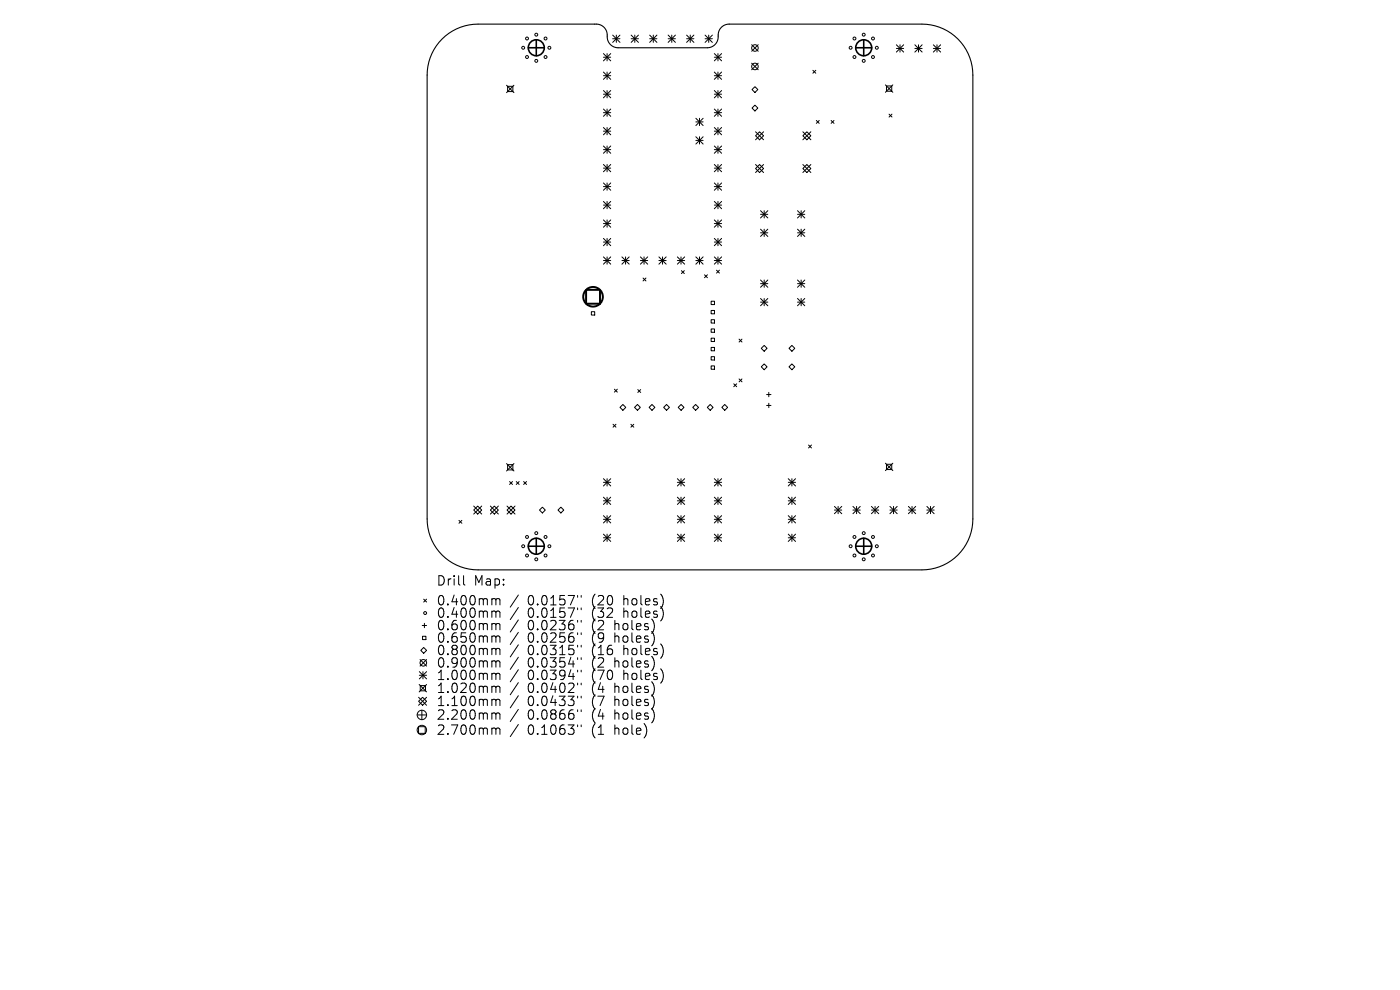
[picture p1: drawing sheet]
<svg xmlns="http://www.w3.org/2000/svg" width="297mm" height="210mm" viewBox="0 0 297 210" stroke-linecap="round" stroke-linejoin="round" font-family="sans-serif">
<defs><g id="words">
<g font-size="2.8">
<text x="92.5" y="124.5">Drill</text>
<text x="100.5" y="124.5">Map:</text>
<text x="92.5" y="128.7">0.400mm</text>
<text x="92.5" y="131.3">0.400mm</text>
<text x="111.9" y="128.7">0.0157&quot;</text>
<text x="111.9" y="131.3">0.0157&quot;</text>
<text x="125.7" y="128.7">(20</text>
<text x="125.7" y="131.3">(32</text>
<text x="132.5" y="128.7">holes)</text>
<text x="132.5" y="131.3">holes)</text>
<text x="92.5" y="134">0.600mm</text>
<text x="92.5" y="136.6">0.650mm</text>
<text x="111.9" y="134">0.0236&quot;</text>
<text x="111.9" y="136.6">0.0256&quot;</text>
<text x="125.7" y="134">(2</text>
<text x="125.7" y="136.6">(9</text>
<text x="130.6" y="134">holes)</text>
<text x="130.6" y="136.6">holes)</text>
<text x="92.5" y="139.3">0.800mm</text>
<text x="92.5" y="141.9">0.900mm</text>
<text x="111.9" y="139.3">0.0315&quot;</text>
<text x="111.9" y="141.9">0.0354&quot;</text>
<text x="125.7" y="139.3">(16</text>
<text x="125.7" y="141.9">(2</text>
<text x="130.6" y="141.9">holes)</text>
<text x="132.5" y="139.3">holes)</text>
<text x="92.5" y="144.5">1.000mm</text>
<text x="92.5" y="147.3">1.020mm</text>
<text x="111.9" y="144.5">0.0394&quot;</text>
<text x="111.9" y="147.3">0.0402&quot;</text>
<text x="125.7" y="144.5">(70</text>
<text x="125.7" y="147.3">(4</text>
<text x="130.6" y="147.3">holes)</text>
<text x="132.5" y="144.5">holes)</text>
<text x="92.5" y="150.1">1.100mm</text>
<text x="92.5" y="153">2.200mm</text>
<text x="111.9" y="150.1">0.0433&quot;</text>
<text x="111.9" y="153">0.0866&quot;</text>
<text x="125.7" y="150.1">(7</text>
<text x="125.7" y="153">(4</text>
<text x="130.6" y="150.1">holes)</text>
<text x="130.6" y="153">holes)</text>
<text x="92.5" y="156.2">2.700mm</text>
<text x="111.9" y="156.2">0.1063&quot;</text>
<text x="125.7" y="156.2">(1</text>
<text x="130.6" y="156.2">hole)</text>
</g>
</g></defs>
<path d="M93.8 8.3a10.8 10.8 0 0 1 7.6-3.2h25.1a2.51 2.51 0 0 1 2.4 3.1 2.32 2.32 0 0 0 2.2 1.9h18.9a2.51 2.51 0 0 0 2.4-3.1 2.32 2.32 0 0 1 2.3-1.9h40.9a10.8 10.8 0 0 1 10.8 10.8v94.2a10.8 10.8 0 0 1-10.8 10.8h-94.2a10.8 10.8 0 0 1-10.8-10.8v-94.2a10.8 10.8 0 0 1 3.2-7.6z" fill="none" stroke="#000" stroke-width=".23"/>
<g fill="none" stroke="#000" stroke-width=".21">
<path d="M107.5 18.1l1.5 1.6M107.7 18.3h1.1v1.1h-1.1zM109 18.1l-1.5 1.6M128 11.4l1.6 1.5M128 12.1h1.6M128 15.3l1.6 1.5M128 16.1h1.6M128 19.2l1.6 1.6M128 20h1.6M128.8 11.4v1.5M128.8 15.3v1.5M128.8 19.2v1.6"/>
<path d="M129.6 11.4l-1.6 1.5M129.6 15.3l-1.6 1.5M129.6 19.2l-1.6 1.6M130 7.4l1.5 1.6M130 8.2h1.5M130.7 7.4v1.6M131.5 7.4l-1.5 1.6M133.9 8.2h1.5M133.9 7.4l1.5 1.6M134.7 7.4v1.6M135.4 7.4l-1.5 1.6M137.8 8.2h1.6"/>
<path d="M137.8 7.4l1.6 1.6M138.6 7.4v1.6M139.4 7.4l-1.6 1.6M141.7 8.2h1.6M141.7 7.4l1.6 1.6M142.5 7.4v1.6M143.3 7.4l-1.6 1.6M145.7 8.2h1.5M145.7 7.4l1.5 1.6M146.4 7.4v1.6M147.2 7.4l-1.5 1.6M149.6 8.2h1.5"/>
<path d="M149.6 7.4l1.5 1.6M150.4 7.4v1.6M151.1 7.4l-1.5 1.6M151.5 12.1h1.6M151.5 16.1h1.6M151.5 20h1.6M151.5 11.4l1.6 1.5M151.5 15.3l1.6 1.5M151.5 19.2l1.6 1.6M152.3 11.4v1.5M152.3 15.3v1.5M152.3 19.2v1.6"/>
<path d="M153.1 11.4l-1.6 1.5M153.1 15.3l-1.6 1.5M153.1 19.2l-1.6 1.6M159.5 9.5l1.4 1.4M159.5 13.4l1.4 1.4M159.5 19l.7-.6 .6 .6-.6 .6zM160.9 9.5l-1.4 1.4M160.9 13.4l-1.4 1.4M172.4 14.9l.7 .6M173.1 14.9l-.7 .6M187.8 18l1.6 1.6M188.1 18.2h1.1v1.1h-1.1z"/>
<path d="M189.4 18l-1.6 1.6M190.2 9.5l1.5 1.5M190.2 10.3h1.5M190.9 9.5v1.5M191.7 9.5l-1.5 1.5M194.1 10.3h1.5M194.1 9.5l1.5 1.5M194.9 9.5v1.5M195.6 9.5l-1.5 1.5M198 10.3h1.5M198 9.5l1.5 1.5M198.8 9.5v1.5"/>
<path d="M199.5 9.5l-1.5 1.5M128 23.1l1.6 1.6M128 23.9h1.6M128 27.1l1.6 1.5M128 27.8h1.6M128 31l1.6 1.5M128 31.7h1.6M128 34.9l1.6 1.5M128 35.7h1.6M128 38.8l1.6 1.6M128 39.6h1.6M128.8 23.1v1.6"/>
<path d="M128.8 27.1v1.5M128.8 31v1.5M128.8 34.9v1.5M128.8 38.8v1.6M129.6 23.1l-1.6 1.6M129.6 27.1l-1.6 1.5M129.6 31l-1.6 1.5M129.6 34.9l-1.6 1.5M129.6 38.8l-1.6 1.6M147.6 25.1l1.6 1.5M147.6 25.9h1.6M147.6 29l1.6 1.6"/>
<path d="M147.6 29.8h1.6M148.4 25.1v1.5M148.4 29v1.6M149.2 25.1l-1.6 1.5M149.2 29l-1.6 1.6M151.5 23.9h1.6M151.5 27.8h1.6M151.5 31.7h1.6M151.5 35.7h1.6M151.5 39.6h1.6M151.5 23.1l1.6 1.6M151.5 27.1l1.6 1.5"/>
<path d="M151.5 31l1.6 1.5M151.5 34.9l1.6 1.5M151.5 38.8l1.6 1.6M152.3 23.1v1.6M152.3 27.1v1.5M152.3 31v1.5M152.3 34.9v1.5M152.3 38.8v1.6M153.1 34.9l-1.6 1.5M153.1 23.1l-1.6 1.6M153.1 27.1l-1.6 1.5M153.1 31l-1.6 1.5"/>
<path d="M153.1 38.8l-1.6 1.6M159.5 22.9l.7-.6 .6 .6-.6 .6zM160.3 28.8l.8-.8 .9 .8-.9 .9zM160.3 35.7l.8-.8 .9 .8-.9 .9zM160.3 28l1.7 1.7M160.3 34.9l1.7 1.7M162 28l-1.7 1.7M162 34.9l-1.7 1.7M170.3 28.8l.9-.8 .8 .8-.8 .9zM170.3 35.7l.9-.8 .8 .8-.8 .9zM170.3 28l1.7 1.7M170.3 34.9l1.7 1.7"/>
<path d="M172 28l-1.7 1.7M172 34.9l-1.7 1.7M173.2 25.6l.6 .6M173.8 25.6l-.6 .6M176.3 25.6l.6 .6M176.9 25.6l-.6 .6M188.6 24.2l.6 .6M189.2 24.2l-.6 .6M128 50.6l1.6 1.5M128 42.7l1.6 1.6M128 43.5h1.6M128 46.7l1.6 1.5"/>
<path d="M128 47.4h1.6M128 51.3h1.6M128 54.5l1.6 1.5M128 55.3h1.6M128.8 42.7v1.6M128.8 46.7v1.5M128.8 50.6v1.5M128.8 54.5v1.5M129.6 42.7l-1.6 1.6M129.6 46.7l-1.6 1.5M129.6 50.6l-1.6 1.5M129.6 54.5l-1.6 1.5"/>
<path d="M131.9 54.5l1.6 1.5M131.9 55.3h1.6M132.7 54.5v1.5M133.5 54.5l-1.6 1.5M135.9 54.5l1.5 1.5M135.9 55.3h1.5M136.4 59l.6 .6M136.6 54.5v1.5M137 59l-.6 .6M137.4 54.5l-1.5 1.5M139.8 55.3h1.5M139.8 54.5l1.5 1.5"/>
<path d="M140.6 54.5v1.5M141.3 54.5l-1.5 1.5M143.7 54.5l1.5 1.5M143.7 55.3h1.5M144.5 54.5v1.5M144.6 57.4l.6 .6M145.2 57.4l-.6 .6M145.2 54.5l-1.5 1.5M147.6 55.3h1.6M147.6 54.5l1.6 1.5M148.4 54.5v1.5M149.2 54.5l-1.6 1.5"/>
<path d="M149.5 58.3l.6 .6M150.1 58.3l-.6 .6M151.5 43.5h1.6M151.5 47.4h1.6M151.5 51.3h1.6M151.5 55.3h1.6M151.5 42.7l1.6 1.6M151.5 46.7l1.6 1.5M151.5 50.6l1.6 1.5M151.5 54.5l1.6 1.5M152 57.3l.6 .6M152.3 42.7v1.6"/>
<path d="M152.3 46.7v1.5M152.3 50.6v1.5M152.3 54.5v1.5M152.6 57.3l-.6 .6M153.1 42.7l-1.6 1.6M153.1 46.7l-1.6 1.5M153.1 50.6l-1.6 1.5M153.1 54.5l-1.6 1.5M161.3 48.6l1.6 1.6M161.3 44.7l1.6 1.5M161.3 45.5h1.6M161.3 49.4h1.6"/>
<path d="M161.3 59.4l1.6 1.5M162.1 44.7v1.5M162.1 48.6v1.6M162.1 59.4v1.5M162.9 44.7l-1.6 1.5M162.9 48.6l-1.6 1.6M162.9 59.4l-1.6 1.5M169.2 44.7l1.5 1.5M169.2 45.5h1.5M169.2 49.4h1.5M169.2 48.6l1.5 1.6M169.2 59.4l1.5 1.5"/>
<path d="M170 44.7v1.5M170 48.6v1.6M170 59.4v1.5M170.7 44.7l-1.5 1.5M170.7 48.6l-1.5 1.6M170.7 59.4l-1.5 1.5M125.5 66.1h.7v.7h-.7zM150.9 63.9h.7v.7h-.7zM150.9 65.9h.7v.7h-.7zM150.9 67.8h.7v.7h-.7zM150.9 69.8h.7v.7h-.7zM150.9 71.7h.7v.7h-.7z"/>
<path d="M150.9 73.7h.7v.7h-.7zM150.9 75.7h.7v.7h-.7zM150.9 77.6h.7v.7h-.7zM156.8 71.9l.6 .7M157.4 71.9l-.6 .7M161.3 60.2h1.6M161.3 63.3l1.6 1.6M161.3 64.1h1.6M162.1 73.3l.6 .6-.6 .6-.6-.6zM162.1 77.2l.6 .6-.6 .6-.6-.6zM162.1 63.3v1.6M162.9 63.3l-1.6 1.6"/>
<path d="M168 73.3l.6 .6-.6 .6-.6-.6zM168 77.2l.6 .6-.6 .6-.6-.6zM169.2 60.2h1.5M169.2 64.1h1.5M169.2 63.3l1.5 1.6M170 63.3v1.6M170.7 63.3l-1.5 1.6M107.5 98.3l1.5 1.6M107.7 98.6h1.1v1.1h-1.1zM109 98.3l-1.5 1.6M130.1 90l.6 .6M130.3 82.6l.7 .6"/>
<path d="M130.7 90l-.6 .6M131 82.6l-.7 .6M132.1 85.8l.7 .6-.7 .6-.6-.6zM133.8 90l.7 .6M134.5 90l-.7 .6M135.2 85.8l.6 .6-.6 .6-.6-.6zM135.3 82.6l.6 .7M135.9 82.6l-.6 .7M137.7 86.4l.6-.6 .6 .6-.6 .6zM141.4 85.8l.6 .6-.6 .6-.6-.6zM143.9 86.4l.6-.6 .6 .6-.6 .6zM147.6 85.8l.6 .6-.6 .6-.6-.6z"/>
<path d="M150.7 85.8l.6 .6-.6 .6-.7-.6zM153.8 85.8l.6 .6-.6 .6-.7-.6zM155.7 81.4l.6 .6M156.3 81.4l-.6 .6M156.8 80.4l.6 .6M157.4 80.4l-.6 .6M162.6 83.7h1M162.6 86h1M163.1 83.2v1M163.1 85.5v1M171.5 94.4l.6 .6M172.1 94.4l-.6 .6"/>
<path d="M187.8 98.3l1.6 1.5M188.1 98.5h1.1v1.1h-1.1zM189.4 98.3l-1.6 1.5M97.4 110.4l.6 .6M98 110.4l-.6 .6M100.5 108.2l.8-.8 .9 .8-.9 .8zM100.5 107.4l1.7 1.6M102.2 107.4l-1.7 1.6M104 108.2l.9-.8 .8 .8-.8 .8zM104 107.4l1.7 1.6M105.7 107.4l-1.7 1.6M107.6 107.4l1.7 1.6"/>
<path d="M108.1 102.2l.6 .6M108.4 107.4l.9 .8-.9 .8-.8-.8zM108.7 102.2l-.6 .6M109.3 107.4l-1.7 1.6M109.5 102.2l.6 .6M110.1 102.2l-.6 .6M111.1 102.2l.6 .6M111.7 102.2l-.6 .6M115.1 107.6l.6 .6-.6 .6-.7-.6zM119 107.6l.6 .6-.6 .6-.6-.6zM128 101.5l1.6 1.6M128 102.3h1.6"/>
<path d="M128 105.5l1.6 1.5M128 106.2h1.6M128 109.4l1.6 1.5M128 110.2h1.6M128 113.3l1.6 1.6M128 114.1h1.6M128.8 101.5v1.6M128.8 105.5v1.5M128.8 109.4v1.5M128.8 113.3v1.6M129.6 101.5l-1.6 1.6M129.6 105.5l-1.6 1.5"/>
<path d="M129.6 109.4l-1.6 1.5M129.6 113.3l-1.6 1.6M143.7 102.3h1.5M143.7 106.2h1.5M143.7 110.2h1.5M143.7 114.1h1.5M143.7 101.5l1.5 1.6M143.7 105.5l1.5 1.5M143.7 109.4l1.5 1.5M143.7 113.3l1.5 1.6M144.5 101.5v1.6M144.5 105.5v1.5"/>
<path d="M144.5 109.4v1.5M144.5 113.3v1.6M145.2 101.5l-1.5 1.6M145.2 105.5l-1.5 1.5M145.2 109.4l-1.5 1.5M145.2 113.3l-1.5 1.6M151.5 102.3h1.6M151.5 106.2h1.6M151.5 110.2h1.6M151.5 114.1h1.6M151.5 109.4l1.6 1.5M151.5 113.3l1.6 1.6"/>
<path d="M151.5 101.5l1.6 1.6M151.5 105.5l1.6 1.5M152.3 101.5v1.6M152.3 105.5v1.5M152.3 109.4v1.5M152.3 113.3v1.6M153.1 101.5l-1.6 1.6M153.1 105.5l-1.6 1.5M153.1 109.4l-1.6 1.5M153.1 113.3l-1.6 1.6M167.2 102.3h1.6M167.2 106.2h1.6"/>
<path d="M167.2 110.2h1.6M167.2 114.1h1.6M167.2 101.5l1.6 1.6M167.2 105.5l1.6 1.5M167.2 109.4l1.6 1.5M167.2 113.3l1.6 1.6M168 101.5v1.6M168 105.5v1.5M168 109.4v1.5M168 113.3v1.6M168.8 101.5l-1.6 1.6M168.8 105.5l-1.6 1.5"/>
<path d="M168.8 109.4l-1.6 1.5M168.8 113.3l-1.6 1.6M177 107.4l1.6 1.6M177 108.2h1.6M177.8 107.4v1.6M178.6 107.4l-1.6 1.6M180.9 108.2h1.6M180.9 107.4l1.6 1.6M181.7 107.4v1.6M182.5 107.4l-1.6 1.6M184.9 108.2h1.5M184.9 107.4l1.5 1.6"/>
<path d="M185.6 107.4v1.6M186.4 107.4l-1.5 1.6M188.8 108.2h1.5M188.8 107.4l1.5 1.6M189.6 107.4v1.6M190.3 107.4l-1.5 1.6M192.7 108.2h1.6M192.7 107.4l1.6 1.6M193.5 107.4v1.6M194.3 107.4l-1.6 1.6M196.6 108.2h1.6M196.6 107.4l1.6 1.6"/>
<path d="M197.4 107.4v1.6M198.2 107.4l-1.6 1.6M89.1 139.9l1.4 1.4M89.6 132.7h.9M89.6 135h.8v.7h-.8zM89.9 137.3l.6 .7-.6 .6-.6-.6zM89.9 127.1l.6 .6M90 132.2v.9M90.5 127.1l-.6 .6M90.5 139.9l-1.4 1.4M98.3 122.1v1.7l.3 .3M104.6 127l.5 .1 .1 .2"/>
<path d="M104.6 129.6l.5 .1 .1 .2M104.6 132.3l.5 .1 .1 .2M104.6 134.9l.5 .1 .1 .2M104.6 137.5l.5 .1 .1 .2M105.2 127.3l.3-.3 .5 .1 .1 1.2M105.2 127.3v1M105.2 129.9v1.1M105.2 132.6v1M105.2 135.2v1M105.2 137.8v1.1M105.2 129.9l.3-.3 .5 .1 .1 1.3M105.2 132.6l.3-.3 .5 .1 .1 1.2"/>
<path d="M105.2 135.2l.3-.3 .5 .1 .1 1.2M105.2 137.8l.3-.3 .5 .1 .1 1.3M110 126.2l-1.8 2.6M110 128.9l-1.8 2.5M110 131.5l-1.8 2.6M110 134.1l-1.8 2.6M110 136.8l-1.8 2.6M110 139.4l-1.8 2.6M122.5 126.3v.4M122.5 129v.3M122.5 131.6v.4M122.5 134.2v.4"/>
<path d="M122.5 136.9v.4M122.5 139.5v.4M123.3 126.3v.4M123.3 129v.3M123.3 131.6v.4M123.3 134.2v.4M123.3 136.9v.4M123.3 139.5v.4M88.5 151.7h2M88.8 154.2h1.4v1.4h-1.4zM88.8 147.9l1.7 1.7M88.9 145.2l1.6 1.6"/>
<path d="M89 142.5l1.5 1.5M89 143.2h1.5M89.2 145.4h1.1v1.1h-1.1zM89.5 150.7v2M89.6 147.9l.9 .9-.9 .8-.8-.8zM89.7 142.5v1.5M90.5 142.5l-1.5 1.5M90.5 145.2l-1.6 1.6M90.5 147.9l-1.7 1.7M104.6 140.2l.5 .1 .1 .2M104.6 142.8l.5 .1 .1 .2M104.6 145.6l.5 .1 .1 .2"/>
<path d="M104.6 148.3l.5 .1 .1 .2M104.6 151.2l.5 .1 .1 .2M104.6 154.4l.5 .1 .1 .2M105.2 140.5v1M105.2 143.1v1.1M105.2 145.9v1M105.2 148.6v1.1M105.2 151.5v1.1M105.2 154.7v1.1M105.2 140.5l.3-.3 .5 .1 .1 1.2M105.2 143.1l.3-.3 .5 .1 .1 1.3M105.2 145.9l.3-.3 .5 .1 .1 1.2"/>
<path d="M105.2 148.6l.3-.3 .5 .1 .1 1.3M105.2 151.5l.3-.3 .5 .1 .1 1.3M105.2 154.7l.3-.3 .5 .1 .1 1.3M110 142.1l-1.8 2.5M110 144.8l-1.8 2.6M110 147.6l-1.8 2.6M110 150.5l-1.8 2.6M110 153.7l-1.8 2.6M122.5 142.2v.3M122.5 144.9v.4M122.5 147.7v.4M122.5 150.6v.4"/>
<path d="M122.5 153.8v.4M123.3 142.2v.3M123.3 144.9v.4M123.3 147.7v.4M123.3 150.6v.4M123.3 153.8v.4"/>
<circle cx="111" cy="10.1" r=".31"/>
<circle cx="111.8" cy="12.1" r=".31"/>
<circle cx="111.8" cy="8.2" r=".31"/>
<circle cx="113.8" cy="12.9" r=".31"/>
<circle cx="113.8" cy="7.4" r=".31"/>
<circle cx="115.7" cy="12.1" r=".31"/>
<circle cx="115.7" cy="8.2" r=".31"/>
<circle cx="116.5" cy="10.1" r=".31"/>
<circle cx="160.2" cy="10.2" r=".69"/>
<circle cx="160.2" cy="14.1" r=".69"/>
<circle cx="180.5" cy="10.1" r=".31"/>
<circle cx="181.3" cy="12.1" r=".31"/>
<circle cx="181.3" cy="8.2" r=".31"/>
<circle cx="183.2" cy="12.9" r=".31"/>
<circle cx="183.2" cy="7.4" r=".31"/>
<circle cx="185.2" cy="12.1" r=".31"/>
<circle cx="185.2" cy="8.2" r=".31"/>
<circle cx="186" cy="10.1" r=".31"/>
<circle cx="111" cy="115.9" r=".31"/>
<circle cx="111.8" cy="113.9" r=".31"/>
<circle cx="111.8" cy="117.8" r=".31"/>
<circle cx="113.8" cy="113.1" r=".31"/>
<circle cx="113.8" cy="118.7" r=".31"/>
<circle cx="115.7" cy="113.9" r=".31"/>
<circle cx="115.7" cy="117.8" r=".31"/>
<circle cx="116.5" cy="115.9" r=".31"/>
<circle cx="180.5" cy="115.9" r=".31"/>
<circle cx="181.3" cy="113.9" r=".31"/>
<circle cx="181.3" cy="117.8" r=".31"/>
<circle cx="183.2" cy="113.1" r=".31"/>
<circle cx="183.2" cy="118.7" r=".31"/>
<circle cx="185.2" cy="113.9" r=".31"/>
<circle cx="185.2" cy="117.8" r=".31"/>
<circle cx="186" cy="115.9" r=".31"/>
<circle cx="90.2" cy="130" r=".31"/>
<circle cx="89.5" cy="154.9" r="1"/>
<circle cx="89.5" cy="151.7" r="1"/>
<circle cx="89.8" cy="140.6" r=".69"/>
</g>
<g fill="none" stroke="#000" stroke-width=".34">
<path d="M112.1 10.1h3.4M113.8 8.4v3.4M181.5 10.1h3.4M183.2 8.4v3.4M112.1 115.9h3.4M113.8 114.2v3.4M181.5 115.9h3.4M183.2 114.2v3.4"/>
<circle cx="113.8" cy="10.1" r="1.7"/>
<circle cx="183.2" cy="10.1" r="1.7"/>
<circle cx="113.8" cy="115.9" r="1.7"/>
<circle cx="183.2" cy="115.9" r="1.7"/>
</g>
<g fill="none" stroke="#000" stroke-width=".42">
<path d="M124.3 61.5h3v2.9h-3z"/>
<circle cx="125.8" cy="63" r="2.08"/>
</g>
<use href="#words"/>
</svg>
